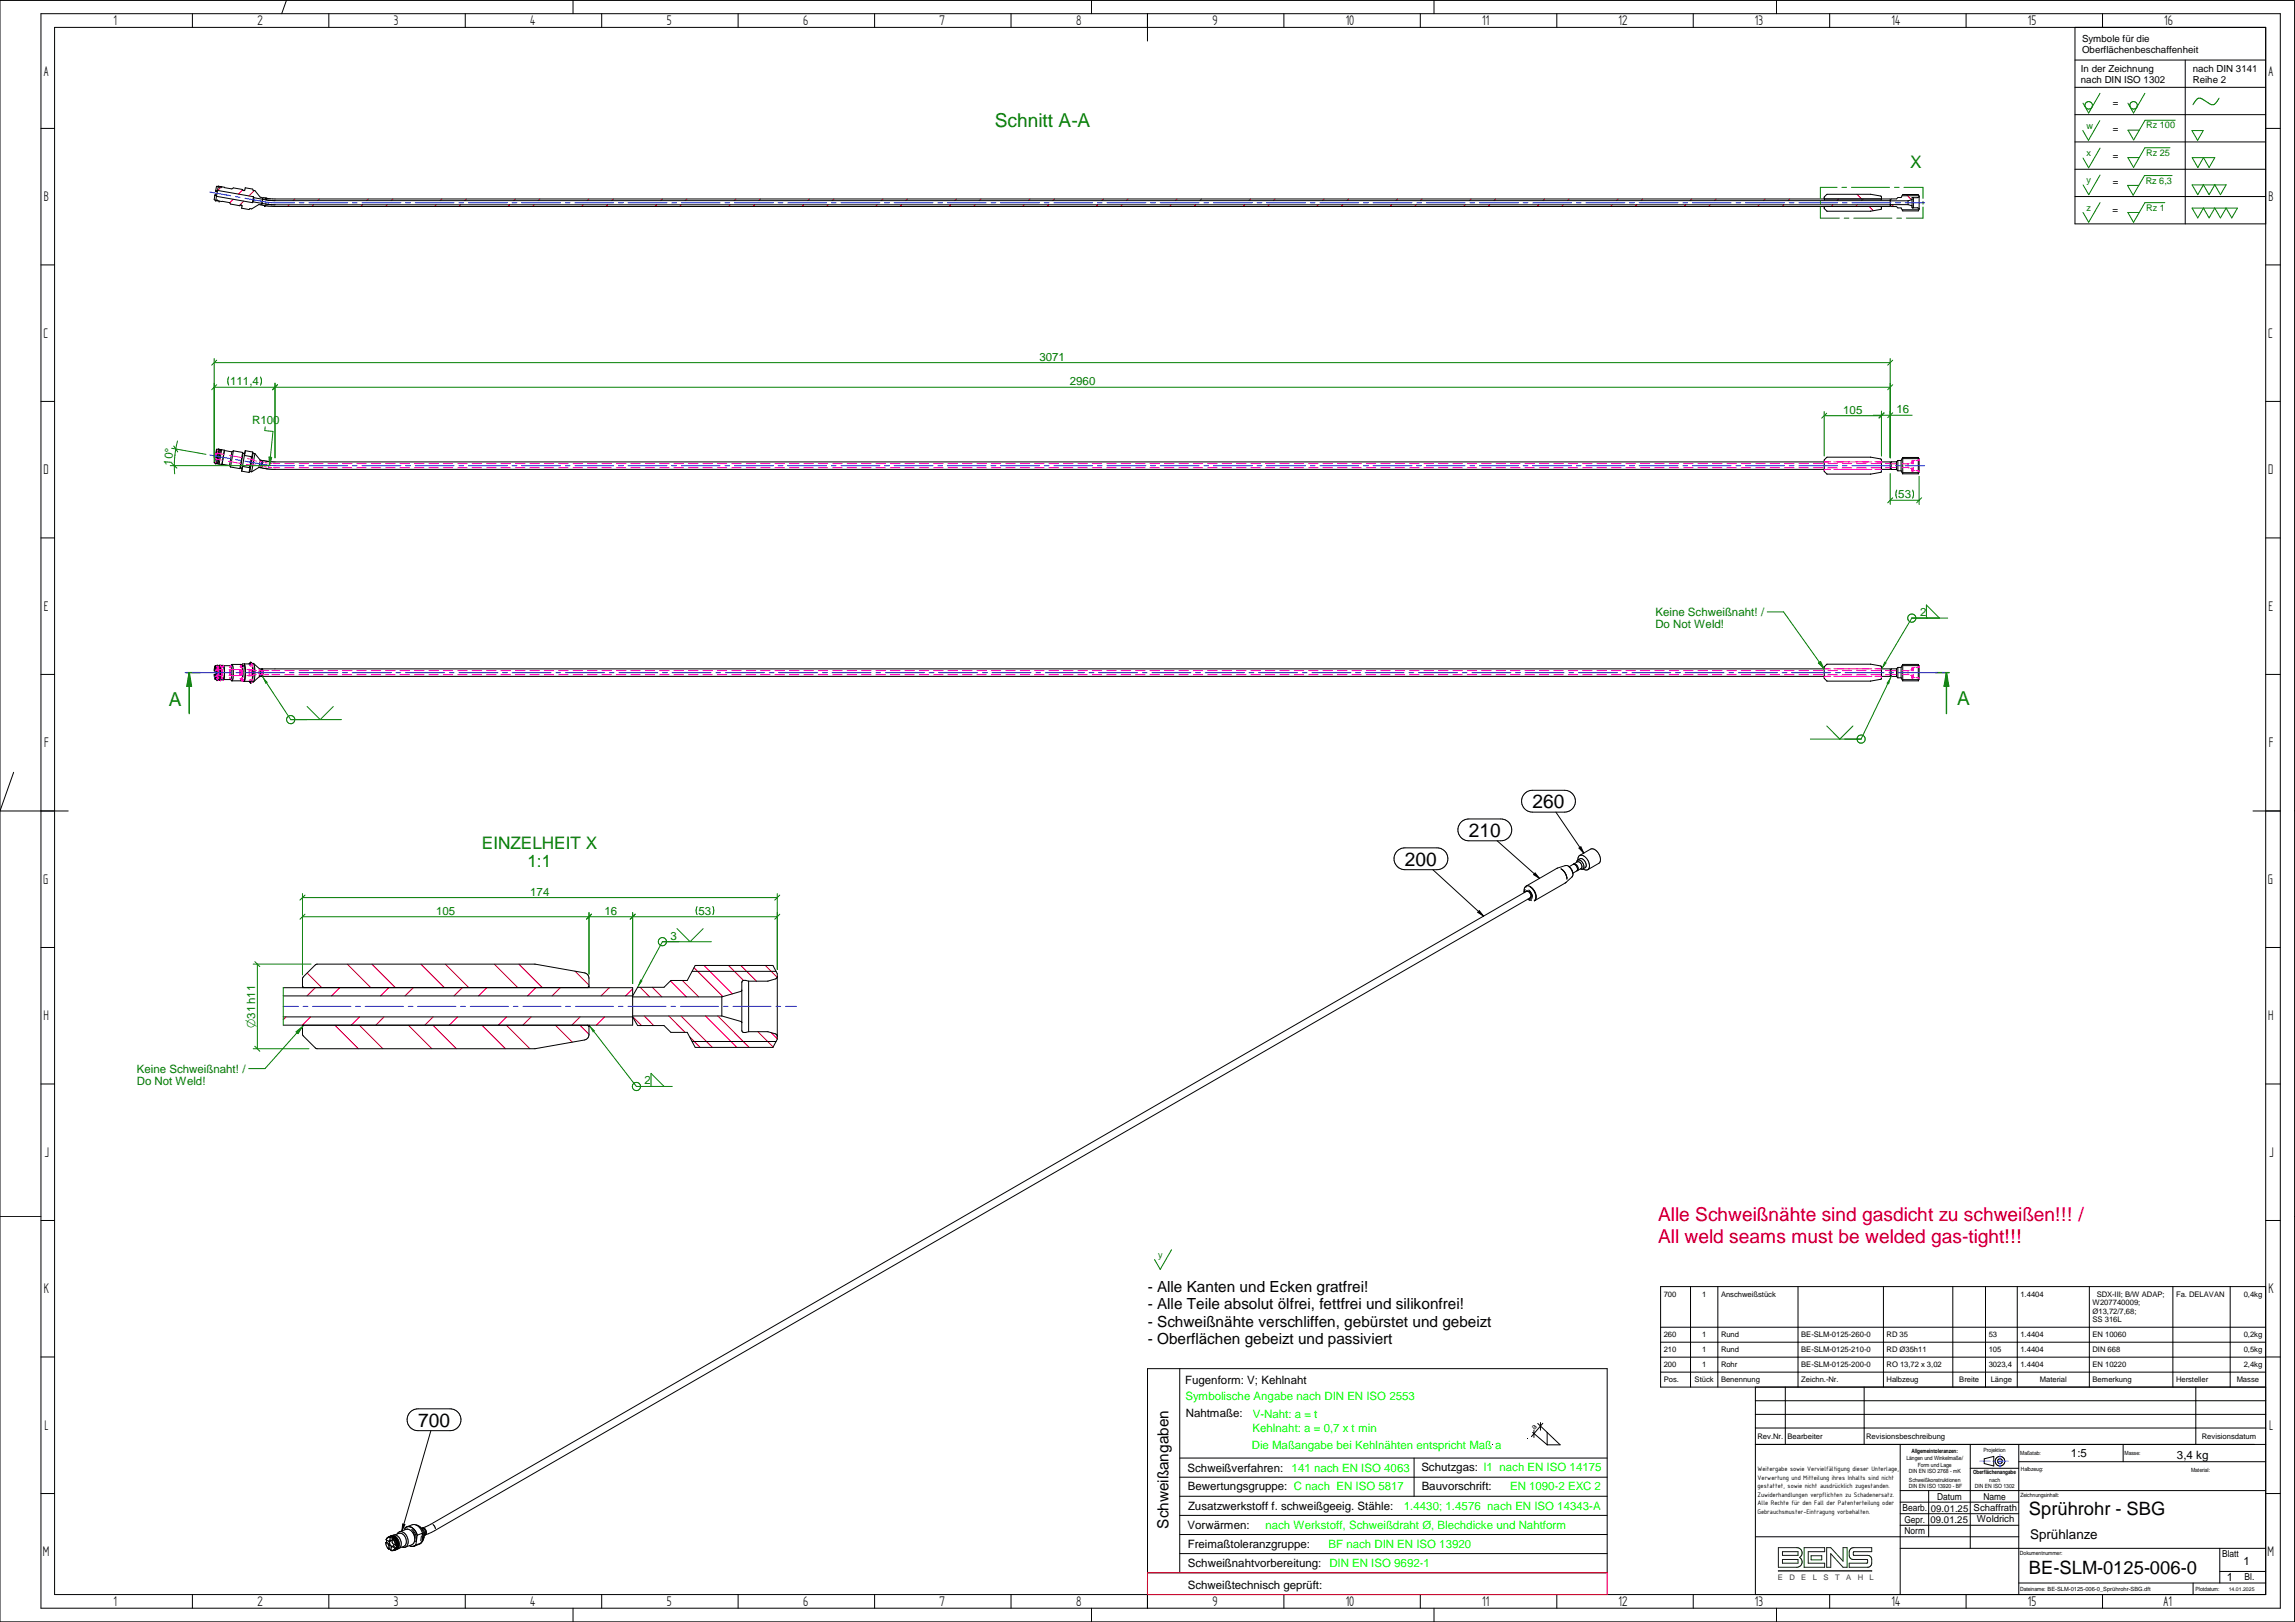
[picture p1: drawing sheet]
<svg xmlns="http://www.w3.org/2000/svg" width="841mm" height="594mm" viewBox="0 0 841 594" stroke-linecap="round" stroke-linejoin="round" font-family="sans-serif">
<defs><g id="words">
<g font-size="7" fill="#008000">
<text x="364.6" y="46.4">Schnitt A-A</text>
<text x="61.9" y="258.7">A</text>
<text x="717.2" y="258.3">A</text>
</g>
<g font-size="7">
<text x="561.6" y="296">260</text>
<text x="538.3" y="306.5">210</text>
<text x="514.8" y="317">200</text>
<text x="153.2" y="522.5">700</text>
</g>
<g font-size="7" fill="#f00">
<text x="607.7" y="447.3">Alle Schweißnähte sind gasdicht zu schweißen!!! /</text>
<text x="607.7" y="455.1">All weld seams must be welded gas-tight!!!</text>
</g>
<g font-size="6.7">
<text x="743.5" y="554.9">Sprührohr - SBG</text>
<text x="743.5" y="576.6">BE-SLM-0125-006-0</text>
</g>
<g font-size="6.3" fill="#008000">
<text x="700" y="61.6">X</text>
<text x="176.6" y="310.9">EINZELHEIT X</text>
<text x="193.3" y="317.6">1:1</text>
</g>
<g font-size="5.8">
<text x="41.6" y="9.2">1</text>
<text x="94.3" y="9.2">2</text>
<text x="144.3" y="9.2">3</text>
<text x="194.3" y="9.2">4</text>
<text x="244.3" y="9.2">5</text>
<text x="294.3" y="9.2">6</text>
<text x="344.3" y="9.2">7</text>
<text x="394.3" y="9.2">8</text>
<text x="444.3" y="9.2">9</text>
<text x="493.1" y="9.2">10</text>
<text x="543.1" y="9.2">11</text>
<text x="593.1" y="9.2">12</text>
<text x="643.1" y="9.2">13</text>
<text x="693.1" y="9.2">14</text>
<text x="743.1" y="9.2">15</text>
<text x="793.1" y="9.2">16</text>
<text x="16" y="27.7">A</text>
<text x="831.3" y="27.7">A</text>
<text x="16" y="73.7">B</text>
<text x="831.3" y="73.7">B</text>
<text x="15.9" y="123.7">C</text>
<text x="831.2" y="123.7">C</text>
<text x="15.9" y="173.7">D</text>
<text x="831.2" y="173.7">D</text>
<text x="16" y="223.7">E</text>
<text x="831.3" y="223.7">E</text>
<text x="16.2" y="273.7">F</text>
<text x="831.5" y="273.7">F</text>
<text x="15.8" y="323.7">G</text>
<text x="831.1" y="323.7">G</text>
<text x="15.9" y="373.7">H</text>
<text x="831.2" y="373.7">H</text>
<text x="16.4" y="423.7">J</text>
<text x="831.7" y="423.7">J</text>
<text x="16" y="473.7">K</text>
<text x="831.3" y="473.7">K</text>
<text x="16.3" y="523.7">L</text>
<text x="831.6" y="523.7">L</text>
<text x="15.7" y="569.7">M</text>
<text x="831" y="569.7">M</text>
<text x="41.6" y="588.2">1</text>
<text x="94.3" y="588.2">2</text>
<text x="144.3" y="588.2">3</text>
<text x="194.3" y="588.2">4</text>
<text x="244.3" y="588.2">5</text>
<text x="294.3" y="588.2">6</text>
<text x="344.3" y="588.2">7</text>
<text x="394.3" y="588.2">8</text>
<text x="444.3" y="588.2">9</text>
<text x="493.1" y="588.2">10</text>
<text x="543.1" y="588.2">11</text>
<text x="593.1" y="588.2">12</text>
<text x="643.1" y="588.2">13</text>
<text x="693.1" y="588.2">14</text>
<text x="743.1" y="588.2">15</text>
<text x="792.9" y="588.2">A1</text>
</g>
<g font-size="5.6">
<text x="420.6" y="473.4">- Alle Kanten und Ecken gratfrei!</text>
<text x="420.6" y="479.6">- Alle Teile absolut ölfrei, fettfrei und silikonfrei!</text>
<text x="420.6" y="485.9">- Schweißnähte verschliffen, gebürstet und gebeizt</text>
<text x="420.6" y="492.1">- Oberflächen gebeizt und passiviert</text>
<text x="428.2" y="559.9" transform="rotate(-90 428.2 559.9)">Schweißangaben</text>
</g>
<text font-size="4.9" x="744" y="563.5">Sprühlanze</text>
<text font-size="4.6" fill="#008000" x="93.5" y="376.5" transform="rotate(-90 93.5 376.5)">O31h11</text>
<g font-size="4.2" fill="#008000">
<text x="380.9" y="132.1">3071</text>
<text x="84.3" y="141.1">111,4</text>
<text x="392" y="141.1">2960</text>
<text x="92.4" y="155.3">R100</text>
<text x="675.5" y="151.5">105</text>
<text x="694.9" y="151.3">16</text>
<text x="63" y="170.6" transform="rotate(-85 63 170.6)">10°</text>
<text x="695.6" y="182.5">53</text>
<text x="606.6" y="225.6">Keine Schweißnaht! /</text>
<text x="703.6" y="225.6">2</text>
<text x="606.6" y="230.1">Do Not Weld!</text>
<text x="194.3" y="328">174</text>
<text x="159.8" y="335">105</text>
<text x="221.5" y="335">16</text>
<text x="256" y="335">53</text>
<text x="245.7" y="344.1">3</text>
<text x="50.1" y="392.9">Keine Schweißnaht! /</text>
<text x="50.1" y="397.4">Do Not Weld!</text>
<text x="236.2" y="397.2">2</text>
</g>
<g font-size="4.2">
<text x="434.3" y="506.8">Fugenform: V; Kehlnaht</text>
<text x="434.6" y="518.9">Nahtmaße:</text>
<text x="758.9" y="533.8">1:5</text>
<text x="435.2" y="539">Schweißverfahren:</text>
<text x="520.9" y="538.8">Schutzgas: I1 nach EN ISO 14175</text>
<text x="797.8" y="534.5">3,4 kg</text>
<text x="435.3" y="545.9">Bewertungsgruppe: C nach EN ISO 5817</text>
<text x="521" y="545.8">Bauvorschrift:</text>
<text x="435.4" y="553.1">Zusatzwerkstoff f. schweißgeeig. Stähle:</text>
<text x="435.2" y="560">Vorwärmen:</text>
<text x="435.3" y="567">Freimaßtoleranzgruppe:</text>
<text x="435.3" y="574">Schweißnahtvorbereitung:</text>
<text x="822.1" y="573.1">1</text>
<text x="816.1" y="579.1">1</text>
<text x="435.3" y="582.1">Schweißtechnisch geprüft:</text>
</g>
<g font-size="4.2" fill="#0f0">
<text x="434.4" y="512.6">Symbolische Angabe nach DIN EN ISO 2553</text>
<text x="459.1" y="519.5">V-Naht: a = t</text>
<text x="459" y="524.4">Kehlnaht: a = 0,7 x t min</text>
<text x="458.8" y="530.6">Die Maßangabe bei Kehlnähten entspricht Maß a</text>
<text x="473.3" y="539.1">141 nach EN ISO 4063</text>
<text x="553.4" y="545.8">EN 1090-2 EXC 2</text>
<text x="514.5" y="553">1.4430; 1.4576 nach EN ISO 14343-A</text>
<text x="463.7" y="560">nach Werkstoff, Schweißdraht Ø, Blechdicke und Nahtform</text>
<text x="486.9" y="567.1">BF nach DIN EN ISO 13920</text>
<text x="487.2" y="574.1">DIN EN ISO 9692-1</text>
</g>
<g font-size="3.6">
<text x="763" y="15.3">Symbole für die</text>
<text x="763" y="19.3">Oberflächenbeschaffenheit</text>
<text x="762.6" y="26.5">In der Zeichnung</text>
<text x="803.6" y="26.4">nach DIN 3141</text>
<text x="762.6" y="30.5">nach DIN ISO 1302</text>
<text x="803.6" y="30.4">Reihe 2</text>
<text x="774.2" y="38.7">=</text>
<text x="774.2" y="48.4">=</text>
<text x="774.2" y="58.1">=</text>
<text x="774.2" y="67.8">=</text>
<text x="774.1" y="78.2">=</text>
</g>
<g font-size="3.5">
<text x="709.9" y="549.3">Datum</text>
<text x="726.8" y="549.3">Name</text>
<text x="697.2" y="553.5">Bearb.</text>
<text x="697.9" y="557.7">Gepr.</text>
<text x="707.5" y="557.9">09.01.25</text>
<text x="707.6" y="553.8">09.01.25</text>
<text x="723.3" y="553.6">Schaffrath</text>
<text x="724.4" y="557.6">Woldrich</text>
<text x="697.9" y="562">Norm</text>
<text x="814.3" y="570.4">Blatt</text>
<text x="822.6" y="578.9">Bl.</text>
</g>
<g font-size="3.4" fill="#008000">
<text x="764.6" y="47.2">w</text>
<text x="786.5" y="47.1">Rz 100</text>
<text x="764.6" y="57.3">x</text>
<text x="786.5" y="57.1">Rz 25</text>
<text x="764.6" y="67.1">y</text>
<text x="786.3" y="67.3">Rz 6,3</text>
<text x="764.6" y="77.2">z</text>
<text x="786.5" y="77.2">Rz 1</text>
<text x="424.4" y="460.7">y</text>
</g>
<g font-size="2.8">
<text x="609.7" y="474.9">700</text>
<text x="623.7" y="474.9">1</text>
<text x="630.7" y="474.9">Anschweißstück</text>
<text x="740.4" y="474.9">1.4404</text>
<text x="766.8" y="478.1">W207740009;</text>
<text x="768.4" y="474.9">SDX-III; B/W ADAP;</text>
<text x="797.4" y="474.9">Fa. DELAVAN</text>
<text x="822.2" y="474.9">0,4kg</text>
<text x="766.8" y="481.2">Ø13,72/7,68;</text>
<text x="766.8" y="484.3">SS 316L</text>
<text x="609.7" y="489.8">260</text>
<text x="623.7" y="489.8">1</text>
<text x="630.7" y="489.8">Rund</text>
<text x="660.1" y="489.8">BE-SLM-0125-260-0</text>
<text x="691.4" y="489.8">RD 35</text>
<text x="728.8" y="489.8">53</text>
<text x="740.4" y="489.8">1.4404</text>
<text x="766.8" y="489.8">EN 10060</text>
<text x="822.2" y="489.8">0,2kg</text>
<text x="609.7" y="495.3">210</text>
<text x="623.7" y="495.3">1</text>
<text x="630.7" y="495.3">Rund</text>
<text x="660.1" y="495.3">BE-SLM-0125-210-0</text>
<text x="691.4" y="495.3">RD Ø35h11</text>
<text x="728.8" y="495.3">105</text>
<text x="740.4" y="495.3">1.4404</text>
<text x="766.8" y="495.3">DIN 668</text>
<text x="822.2" y="495.3">0,5kg</text>
<text x="609.7" y="500.8">200</text>
<text x="623.7" y="500.8">1</text>
<text x="630.7" y="500.8">Rohr</text>
<text x="660.1" y="500.8">BE-SLM-0125-200-0</text>
<text x="691.4" y="500.8">RO 13,72 x 3,02</text>
<text x="728.8" y="500.8">3023,4</text>
<text x="740.4" y="500.8">1.4404</text>
<text x="766.8" y="500.8">EN 10220</text>
<text x="822.2" y="500.8">2,4kg</text>
<text x="609.7" y="506.2">Pos.</text>
<text x="621" y="506.2">Stück</text>
<text x="630.7" y="506.2">Benennung</text>
<text x="660.1" y="506.2">Zeichn.-Nr.</text>
<text x="691.4" y="506.2">Halbzeug</text>
<text x="718" y="506.2">Breite</text>
<text x="729.5" y="506.2">Länge</text>
<text x="747.5" y="506.2">Material</text>
<text x="766.8" y="506.2">Bemerkung</text>
<text x="797.4" y="506.2">Hersteller</text>
<text x="819.7" y="506.2">Masse</text>
<text x="562.3" y="523.9" transform="rotate(-47 562.3 523.9)">a</text>
<text x="644" y="526.9">Rev.Nr.</text>
<text x="655" y="527">Bearbeiter</text>
<text x="683.9" y="527">Revisionsbeschreibung</text>
<text x="806.9" y="527">Revisionsdatum</text>
</g>
<g font-size="2.8" fill="#3f3f3f">
<text x="651.5" y="578.8">E</text>
<text x="655.8" y="578.8">D</text>
<text x="660.1" y="578.8">E</text>
<text x="664.3" y="578.8">L</text>
<text x="668.2" y="578.8">S</text>
<text x="672.5" y="578.8">T</text>
<text x="676.5" y="578.8">A</text>
<text x="680.8" y="578.8">H</text>
<text x="685.1" y="578.8">L</text>
</g>
<g font-size="2.6">
<text x="644.1" y="538.8">Weitergabe sowie Vervielfältigung dieser Unterlage,</text>
<text x="644.1" y="541.9">Verwertung und Mitteilung ihres Inhalts sind nicht</text>
<text x="644.1" y="545">gestattet, sowie nicht ausdrücklich zugestanden.</text>
<text x="644.1" y="548.1">Zuwiderhandlungen verpflichten zu Schadenersatz.</text>
<text x="644.1" y="551.3">Alle Rechte für den Fall der Patenterteilung oder</text>
<text x="644.1" y="554.4">Gebrauchsmuster-Eintragung vorbehalten.</text>
</g>
<g font-size="2.1">
<text x="700.5" y="532">Allgemeintoleranzen:</text>
<text x="726.9" y="531.8">Projektion</text>
<text x="740.3" y="532.9">Maßstab:</text>
<text x="778.6" y="532.9">Masse:</text>
<text x="698.6" y="534.8">Längen und Winkelmaße/</text>
<text x="699.5" y="539.5">DIN EN ISO 2768 - mK</text>
<text x="702.8" y="537.2">Form und Lage</text>
<text x="723.1" y="540">Oberflächenangabe</text>
<text x="740.5" y="538.9">Halbzeug:</text>
<text x="802.9" y="539">Material:</text>
<text x="699.5" y="545.1">DIN EN ISO 13920 - BF</text>
<text x="699.6" y="542.7">Schweißkonstruktionen</text>
<text x="723.7" y="545">DIN EN ISO 1302</text>
<text x="729" y="542.6">nach</text>
<text x="740.4" y="548.2">Zeichnungsinhalt:</text>
<text x="740.2" y="569.4">Dokumentnummer:</text>
<text x="740.3" y="582.6">Dateiname: BE-SLM-0125-006-0_Sprührohr-SBG.dft</text>
<text x="804.6" y="582.6">Plotdatum:</text>
</g>
<text font-size="1.9" x="816.7" y="582.6">14.01.2025</text>
</g></defs>
<g fill="none" stroke="#000" stroke-width=".37">
<path d="M0 .2h840.8v593.8h-840.8zM15 5h820.6v584h-820.6zM20 10h810.3v574h-810.3zM70.5 5v5M105 0l-1.8 5M120.5 5v5M170.5 5v5M210 0v5M220.5 5v5M270.5 5v5M320.5 5v5M370.5 5v5"/>
<path d="M400 0v5M420.5 5v10M470.5 5v5M520.5 5v5M525.5 0v5M570.5 5v5M620.5 5v5M651 0v5M670.5 5v5M720.5 5v5M760.4 10v72h69.9M770.5 5v5"/>
<path d="M760.4 32h69.9M760.4 22h69.9M800.8 22v60M15 47h5M760.4 42h69.9M760.4 52h69.9M830.3 47h5.3M760.4 62h69.9M760.4 72h69.9M15 97h5M830.3 97h5.3M15 147h5"/>
<path d="M830.3 147h5.3M78.5 169.4h.1M78.5 169.4l.1 .1M78.6 169.5l.5 .1M79 167.7l-.5 1.7M79 167.7l-.4 1.8M79.1 169.6v.1M79.2 166.4l.5 .1-.3 1.2h-.4M79.5 164.5l-.3 1.9M79.8 169.6l-.4 .1M79.8 169.6v.1M79.8 169.7v.1"/>
<path d="M79.9 169.9l.4 .1M80 164.5h-.5M80.2 164.5l.1 .1M80.2 164.5l-.9 5.3M80.2 164.5h-.2l-.9 5.3h.2M80.3 164.6l-1 5.2M80.3 164.7h.4M80.3 170l1 .1M80.8 164.6l-.9 5.3M80.8 164.6l.4 .1-.9 5.3M81.2 164.7l1 .2M81.4 170l2.7 .5"/>
<path d="M81.4 170l-.1 .1M82.2 164.9l-.9 5.2M82.2 164.9l.1 .1M82.3 165l-.9 5M82.3 165l2.7 .5M84.1 170.5l.4 .5M84.5 171l3.4 .6M85 165.5l-.9 5M85.5 165.1l-1 5.9M85.5 165.1l-.5 .4M85.5 165.1l3.4 .6M88.1 171.4l-.2 .2"/>
<path d="M88.1 171.4l.6 .4M88.6 172.6l2.7 .4M88.9 170.7v.1M88.9 170.8l-.3 1.8M88.9 165.7l-1 5.9M88.9 165.7l.1 .4M89 166.1l-.9 5.3M89.5 166.9l-.9 5.7M89.6 166.8l-.1 .1M89.6 166.8l2.3 .4 .2 .6-.7 3.4-2.5-.4M89.7 165.9l-.7 .2M89.9 165.1l-.3 1.7"/>
<path d="M89.9 165.1l-.4 1.8M89.9 165.1l2.7 .5M91.6 172.7l-.3 .3M91.6 172.7l.6 .1M92.6 165.6l-1.3 7.4M92.6 165.6l.2 .4M92.8 166l-1.2 6.7M92.8 166l.6 .1M93.4 166.1l-1.2 6.7M93.4 166.1l2 2.4M94.9 171.2l-2.7 1.6M94.9 171.2l.6 .1"/>
<path d="M95.4 168.5l-.5 2.7M95.4 168.5l.6 .1M96 168.6l-.5 2.7M96 168.6l.2 .7-.2 1.5-.5 .5M668.5 169.2h-568.1l-4-.5-.5 2.7 4 .5h568.6M668.5 168.4l1.1-1h15.9l3.7 .7 .3 .4v4.1l-.3 .4-3.7 .7h-15.9l-1.1-1.1zM689.5 169.2h3.2v2.7h-3.2M692.7 171.3l.4 .7M693.1 169.1v2.9M693.1 172h1.9M693.1 169.1l-.4 .7M693.1 169.1h1.9"/>
<path d="M695 169.1v2.9M695 172l.5 .4M695.5 168.7v3.7M695.5 172.4h1.2M695.5 168.7l-.5 .4M695.5 168.7h1.2M696.7 168.7v3.7M696.7 172.4l.6 1.1M697 173.1h6.2M697 168h6.2M697.3 167.6v5.9M697.3 173.5h5.7"/>
<path d="M697.3 167.6l-.6 1.1M697.3 167.6h5.7M703 167.6v5.9M703 167.6l.3 .5v4.9l-.3 .5M15 197h5M830.3 197h5.3M15 247h5M830.3 247h5.3M5 282.9l-5 14.1h25M825.6 297h10M840.8 297h.2M15 347h5"/>
<path d="M830.3 347h5.3M15 397h5M830.3 397h5.3M0 445.5h15M15 447h5M830.3 447h5.3M840.8 445.5h.2M15 497h5M830.3 497h5.3M420.5 501.3h168.5v74.7h-168.5zM432.3 501.3v74.7M643.3 513h187"/>
<path d="M643.3 518h187M654.2 508v21M683.1 508v21M804.7 508v21M830.3 508h-187v76M432.3 534h156.7M518.2 534v14M561.7 524.6l5.3 4.6M562.1 523.9v2.6M563.5 521.4l3.5 3.2M564.5 521v2.8M565.4 521.3l-4.2 4.9"/>
<path d="M567 524.7l4.7 4.5h-4.7M567 524.7v4.5M643.3 529h187M643.3 523h187M696.3 529v55M722 529v38.1M722 537.8h17.8M727.1 534.3l3.5-.9v3.5l-3.5-.9zM739.8 529v55M739.8 535.4h90.5M778 529v6.4M15 547h5"/>
<path d="M432.3 548h156.7M432.3 555h156.7M432.3 541h156.7M696.3 550.2h43.5M696.3 554.4h43.5M696.3 558.7h43.5M696.3 546h134M706.8 546v16.9M830.3 547h5.3M420.5 579v10M432.3 562h156.7M432.3 569h156.7"/>
<path d="M696.3 567.1h134M739.8 579.8h90.5M739.8 562.9h-96.5M803.7 579.8v4.2M813.5 575.6h16.8M813.5 567.1v12.7M70.5 584v5M120.5 584v5M170.5 584v5M210 589v5M220.5 584v5M270.5 584v5"/>
<path d="M320.5 584v5M370.5 584v5M400 589v5M470.5 584v5M520.5 584v5M525.5 589v5M570.5 584v5M620.5 584v5M651 589v5M670.5 584v5M720.5 584v5M770.5 584v5"/>
<circle cx="732.9" cy="535.2" r="1.75"/>
<circle cx="732.9" cy="535.2" r=".87"/>
</g>
<path d="M725.5 535.2h3.8M730.3 535.2h.9M732.2 535.2h3.7M732.9 532.8v1.7M732.9 535v.4M732.9 535.8v1.8" fill="none" stroke="#229aff" stroke-width=".37"/>
<path d="M651.7 566.8h6.8a1.94 1.94 0 0 1 1.8 1.5 1.94 1.94 0 0 1-.8 2.1 1.95 1.95 0 0 1 .8 2.2 1.95 1.95 0 0 1-1.8 1.4h-6.8zM653.2 571.2h5.7v1.3h-5.7zM653.2 568.3h5.7v1.4h-5.7zM661.1 566.8h7.6v1.5h-6.1v4.2h6.1v1.5h-7.6zM663.7 569.8h3.9v1.5h-3.9zM669.4 566.8h1.5l4.5 5v-5h1.5v7.2h-1.5l-4.5-4.9v4.9h-1.5zM678 567.5l1.3-.7h6.6v1.5h-6.4l-.3 .3v.8l.3 .3h4.9l.9 .3 .6 1.2v1.7l-.3 .6-1.2 .5h-6.7v-1.5h6.4l.3-.3v-.7l-.3-.3h-4.9l-1-.3-.5-1.2v-1.6z" fill="none" stroke="#004000" stroke-width=".37"/>
<path d="M651.7 575.2h34.2v.3h-34.2z" fill="none" stroke="#3f3f3f" stroke-width=".37"/>
<path d="M420.5 576h168.5v8h-168.5z" fill="none" stroke="#f00" stroke-width=".37"/>
<g fill="#000">
<circle cx="79.1" cy="169.7" r=".18"/>
<circle cx="80" cy="164.5" r=".18"/>
</g>
<g fill="none" stroke="#008000" stroke-width=".37">
<path d="M769.6 34.2l-4.2 7.2-2.1-3.6M786 34.2l-4.1 7.2-2.1-3.6M813.2 36l-1 1.4a1.52 1.52 0 0 1-2.4 .7l-.6-.4a5.1 5.1 0 0 0-3.5-1.7l-.8 .6-1.3 1.8M769.5 44.2l-4.2 7.2-2.1-3.6M769.6 54.3l-4.2 7.2-2.1-3.6M795.2 54.1h-9.2l-4.1 7.2-2.1-3.6h4.1M797.1 44h-11l-4.2 7.3-2.1-3.6h4.2M803.3 47.8h4.1l-2.1 3.6zM803.3 57.7h8.3l-2 3.6-2.1-3.6-2.1 3.6zM769.6 64.1l-4.2 7.2-2-3.6M769.6 74.2l-4.2 7.2-2.1-3.6M793.3 74.2h-7.3l-4.1 7.2-2.1-3.6h4.1"/>
<path d="M796 64.3h-10.1l-4.2 7.2-2.1-3.6h4.2M803.3 67.7h12.5l-2.1 3.6-2.1-3.6-2.1 3.6-2-3.6-2.1 3.6zM803.3 76.2h16.6l-2 3.6-2.1-3.6-2.1 3.6-2.1-3.6-2.1 3.6-2-3.6-2.1 3.6zM429.3 457.7l-4.1 7.2-2.1-3.6"/>
<circle cx="765.4" cy="38.6" r="1.37"/>
<circle cx="781.9" cy="38.6" r="1.37"/>
</g>
<g fill="none" stroke="#f0f" stroke-width=".37">
<path d="M78.8 168h-.1M78.8 167.9h.2M78.8 167.9h.1M78.9 167.8l-.1 .1M78.9 167.6v.1M79.1 166h.1M79.1 166.3v.1M79.2 166.1h.1M79.2 166.1l-.1 .1M79.2 166.1l.1 .1M79.2 169.1l-.1 .5M79.2 168l.1 .6"/>
<path d="M79.3 168.2l2.2 .4M79.7 166l2.2 .4M79.8 165.7l-.3 .5M80 164.6l-.1 .5M83.7 169l4.4 .7M84.1 166.8l4.4 .8M90.3 170.1l2.2 .4M90.7 168l2.2 .4M92.6 170.4l-.1 .1M92.6 169.8l-.1 .7M92.8 170.2l1 .2M92.8 170.2l-.1 .1"/>
<path d="M92.8 169.7v.5M92.9 168.4l-.1 .7M92.9 168.4v.1M93 168.6v.1M93 168.7l-.1 .5M93 168.7l1.1 .2M94.9 170.6l1.5 .3M95.2 169.1l1 .2M96.2 169.3l.4 .1M96.8 170.9l.9 .2M97.1 169.4l.9 .2M98.4 171.2l1.2 .1"/>
<path d="M98.6 169.7l1.1 .1M100.2 171.3h2.3M100.2 169.8h2.3M104.3 171.3h3.5M104.3 169.8h3.5M109.6 171.3h3.5M109.6 169.8h3.5M114.9 171.3h3.5M114.9 169.8h3.5M120.2 171.3h3.5M120.2 169.8h3.5M125.4 171.3h3.5"/>
<path d="M125.5 169.8h3.5M130.7 171.3h3.5M130.7 169.8h3.5M136 171.3h3.5M136 169.8h3.5M141.3 171.3h3.5M141.3 169.8h3.5M146.6 171.3h3.5M146.6 169.8h3.5M151.9 171.3h3.5M151.9 169.8h3.5M157.1 171.3h3.6"/>
<path d="M157.2 169.8h3.5M162.4 171.3h3.5M162.5 169.8h3.4M167.7 171.3h3.5M167.7 169.8h3.5M173 171.3h3.5M173 169.8h3.5M178.3 171.3h3.5M178.3 169.8h3.5M183.6 171.3h3.5M183.6 169.8h3.5M188.8 171.3h3.6"/>
<path d="M188.9 169.8h3.5M194.1 171.3h3.6M194.2 169.8h3.5M199.4 171.3h3.5M199.5 169.8h3.4M204.7 171.3h3.5M204.7 169.8h3.5M210 171.3h3.5M210 169.8h3.5M215.3 171.3h3.5M215.3 169.8h3.5M220.6 171.3h3.5"/>
<path d="M220.6 169.8h3.5M225.8 171.3h3.6M225.9 169.8h3.5M231.1 171.3h3.5M231.2 169.8h3.5M236.4 171.3h3.5M236.5 169.8h3.4M241.7 171.3h3.5M241.7 169.8h3.5M247 171.3h3.5M247 169.8h3.5M252.3 171.3h3.5"/>
<path d="M252.3 169.8h3.5M257.6 171.3h3.5M257.6 169.8h3.5M262.8 171.3h3.5M262.9 169.8h3.5M268.1 171.3h3.5M268.2 169.8h3.5M273.4 171.3h3.5M273.4 169.8h3.5M278.7 171.3h3.5M278.7 169.8h3.5M284 171.3h3.5"/>
<path d="M284 169.8h3.5M289.3 171.3h3.5M289.3 169.8h3.5M294.6 171.3h3.5M294.6 169.8h3.5M299.8 171.3h3.5M299.9 169.8h3.5M305.1 171.3h3.5M305.1 169.8h3.6M310.4 171.3h3.5M310.4 169.8h3.5M315.7 171.3h3.5"/>
<path d="M315.7 169.8h3.5M321 171.3h3.5M321 169.8h3.5M326.3 171.3h3.5M326.3 169.8h3.5M331.6 171.3h3.4M331.6 169.8h3.5M336.8 171.3h3.5M336.9 169.8h3.5M342.1 171.3h3.5M342.1 169.8h3.6M347.4 171.3h3.5"/>
<path d="M347.4 169.8h3.5M352.7 171.3h3.5M352.7 169.8h3.5M358 171.3h3.5M358 169.8h3.5M363.3 171.3h3.5M363.3 169.8h3.5M368.6 171.3h3.4M368.6 169.8h3.5M373.8 171.3h3.5M373.8 169.8h3.6M379.1 171.3h3.5"/>
<path d="M379.1 169.8h3.5M384.4 171.3h3.5M384.4 169.8h3.5M389.7 171.3h3.5M389.7 169.8h3.5M395 171.3h3.5M395 169.8h3.5M400.3 171.3h3.5M400.3 169.8h3.5M405.5 171.3h3.5M405.6 169.8h3.5M410.8 171.3h3.5"/>
<path d="M410.8 169.8h3.6M416.1 171.3h3.5M416.1 169.8h3.5M421.4 171.3h3.5M421.4 169.8h3.5M426.7 171.3h3.5M426.7 169.8h3.5M432 171.3h3.5M432 169.8h3.5M437.2 171.3h3.6M437.3 169.8h3.5M442.5 171.3h3.5"/>
<path d="M442.6 169.8h3.5M447.8 171.3h3.5M447.8 169.8h3.5M453.1 171.3h3.5M453.1 169.8h3.5M458.4 171.3h3.5M458.4 169.8h3.5M463.7 171.3h3.5M463.7 169.8h3.5M469 171.3h3.5M469 169.8h3.5M474.2 171.3h3.6"/>
<path d="M474.3 169.8h3.5M479.5 171.3h3.5M479.6 169.8h3.4M484.8 171.3h3.5M484.8 169.8h3.5M490.1 171.3h3.5M490.1 169.8h3.5M495.4 171.3h3.5M495.4 169.8h3.5M500.7 171.3h3.5M500.7 169.8h3.5M505.9 171.3h3.6"/>
<path d="M506 169.8h3.5M511.2 171.3h3.6M511.3 169.8h3.5M516.5 171.3h3.5M516.6 169.8h3.4M521.8 171.3h3.5M521.8 169.8h3.5M527.1 171.3h3.5M527.1 169.8h3.5M532.4 171.3h3.5M532.4 169.8h3.5M537.7 171.3h3.5"/>
<path d="M537.7 169.8h3.5M542.9 171.3h3.6M543 169.8h3.5M548.2 171.3h3.5M548.3 169.8h3.5M553.5 171.3h3.5M553.6 169.8h3.4M558.8 171.3h3.5M558.8 169.8h3.5M564.1 171.3h3.5M564.1 169.8h3.5M569.4 171.3h3.5"/>
<path d="M569.4 169.8h3.5M574.7 171.3h3.5M574.7 169.8h3.5M579.9 171.3h3.5M580 169.8h3.5M585.2 171.3h3.5M585.3 169.8h3.5M590.5 171.3h3.5M590.5 169.8h3.5M595.8 171.3h3.5M595.8 169.8h3.5M601.1 171.3h3.5"/>
<path d="M601.1 169.8h3.5M606.4 171.3h3.5M606.4 169.8h3.5M611.7 171.3h3.4M611.7 169.8h3.5M616.9 171.3h3.5M617 169.8h3.5M622.2 171.3h3.5M622.2 169.8h3.6M627.5 171.3h3.5M627.5 169.8h3.5M632.8 171.3h3.5"/>
<path d="M632.8 169.8h3.5M638.1 171.3h3.5M638.1 169.8h3.5M643.4 171.3h3.5M643.4 169.8h3.5M648.7 171.3h3.4M648.7 169.8h3.5M653.9 171.3h3.5M653.9 169.8h3.6M659.2 171.3h3.5M659.2 169.8h3.5M664.5 171.3h3.5"/>
<path d="M664.5 169.8h3.5M668.5 169.2h1.7M668.5 169.1h.1M668.5 172h.1M668.6 171l-.1 .9h2.4M668.6 169.2v.9M668.6 169.2h2.3M668.6 169.2h.1M669.8 171.3h3.5M669.8 169.8h3.5M672 171.9h14M672 169.2h3.5"/>
<path d="M673.2 169.2h4.6M675.1 171.3h3.5M675.1 169.8h3.5M677.3 169.2h3.4M680.2 169.2h4.6M680.4 171.3h3.5M680.4 169.8h3.5M682.5 169.2h3.5M685.7 171.3h3.4M685.7 169.8h3.5M687.1 171.9l2.4 .1M687.1 169.2h2.3"/>
<path d="M687.8 169.2h1.7M689.4 169.2v.9M689.4 171v.9M689.4 171.9h.1M689.4 169.1h.1M689.5 169.1h.1M690.9 171.3h1.8M690.9 169.8h1.8M692.7 171.3h2.1M692.7 169.9h2.2M697 171.3h2.2M697.1 169.9h2.1"/>
<path d="M699.2 171.3l.5 .1M699.2 169.9v.4M699.2 170.8v.5M699.7 169.7l-.5 .2M700.2 171.5l.4 .2M700.6 171.7h.1M700.6 169.4l-.4 .2M700.7 171.7h.1M700.7 169.4h.1M700.7 172.3h.1M700.7 171.2v1.1M700.7 168.8v1.2"/>
<path d="M700.7 172.4h.1M700.8 168.7h.1M700.8 172.4v.1M700.8 172.5h.1M700.9 168.6h.1M700.9 172.5h.1M701 168.7h.7M701 172.4v.1M701.2 172.4h.4M701.2 172.4h-.1M701.2 168.7v1.2M701.2 171.2v1.2"/>
<path d="M702.1 172.4h.7M702.8 168.6l-.7 .1M703 172.5l.1 .1M703.1 172.6h.1M703.1 168.6h-.1M703.2 168.5l-.1 .1M703.2 172.6h.1M703.2 168.5h.1M703.3 168.4l-.1 .1M703.3 168.4h.1M703.3 172.7v.1"/>
</g>
<g fill="none" stroke="#00f" stroke-width=".37">
<path d="M98.4 170.4l1.3 .1M99.8 170.5h.2M100.2 170.5l7.7 .1M109.7 170.6h1.7M113.2 170.6h14.2M129.2 170.6h1.7M132.7 170.6h14.2M148.7 170.6h1.7M152.2 170.6h14.2M168.2 170.6h1.7M171.7 170.6h14.2M187.7 170.6h1.7"/>
<path d="M191.2 170.6h14.2M207.2 170.6h1.7M210.7 170.6h14.2M226.7 170.6h1.7M230.2 170.6h14.2M246.2 170.6h1.7M249.7 170.6h14.2M265.7 170.6h1.7M269.2 170.6h14.2M285.2 170.6h1.7M288.7 170.6h14.2M304.7 170.6h1.7"/>
<path d="M308.2 170.6h14.2M324.2 170.6h1.7M327.7 170.6h14.2M343.7 170.6h1.7M347.2 170.6h14.2M363.2 170.6h1.7M366.7 170.6h14.2M382.7 170.6h1.7M386.2 170.6h14.2M402.2 170.6h1.7M405.7 170.6h14.2M421.7 170.6h1.7"/>
<path d="M425.2 170.6h14.2M441.2 170.6h1.7M444.7 170.6h14.2M460.7 170.6h1.7M464.2 170.6h14.2M480.2 170.6h1.7M483.7 170.6h14.2M499.7 170.6h1.7M503.2 170.6h14.2M519.2 170.6h1.7M522.7 170.6h14.2M538.7 170.6h1.7"/>
<path d="M542.2 170.6h14.2M558.2 170.6h1.7M561.7 170.6h14.2M577.7 170.6h1.7M581.2 170.6h14.2M597.2 170.6h1.7M600.7 170.6h14.2M616.7 170.6h1.7M620.2 170.6h14.2M636.2 170.6h1.7M639.7 170.6h14.2M655.7 170.6h1.7"/>
<path d="M659.2 170.6h14.2M675.2 170.6h1.7M678.7 170.6h14.2M694.7 170.6h1.7M698.2 170.6h7.1"/>
</g>
<circle cx="98.4" cy="170.4" r=".18" fill="#00f"/>
<path d="M76.9 166.7l7.6 1.3M86.3 168.3l1.7 .3M89.7 168.9l8.2 1.4M98.1 170.4h.1" fill="none" stroke="#00f" stroke-width=".37"/>
<g fill="none" stroke="#000" stroke-width=".37">
<path d="M78.7 247l.1 .4M78.8 244v1.3M78.8 244l-.3 1.7h1.5v.4M78.8 247.4v1.4M78.8 248.8l.9 .1M78.8 245.3l.1 .2M78.8 245.3l-.1 .4M78.8 247l.1 .3M78.9 247.3h.1M78.9 245.5h.1M78.9 247.3l-.1 .1M78.9 245.5l-.1 .2"/>
<path d="M79 244a9.2 9.2 0 0 1 0 4.8M79 244v4.8M79 244h.2l.3 1.7M79.4 248.9l.1 .1M79.5 249h.1M79.5 243.7l.2 .1M79.5 249h.4M79.5 247l-.3 1.8h-.2M79.5 243.7h.4M79.5 243.7l.1 .1M79.5 243.7h.1M79.5 243.7l.5 1.7"/>
<path d="M79.6 248.9l-.1 .1M79.6 243.8l.3 1 .1 2.5M79.7 243.8l-.9 .2M79.7 245.7v1.3M79.7 248.8l-.1 .1M79.8 248.6l-.2 .4M79.9 243.7l.1 .2M79.9 243.7v.1M79.9 243.8l.4 1.7M80 247.5l-.2 1.1M80 246.6v.4h-1.5l.3 1.8M80 243.9l.1 .4"/>
<path d="M80 248.8l-.1 .2M80 245.6v.5M80 243.9h.2M80 248.8h.2M80 246.1l-.2 2.6M80.1 248.8l.2 .2M80.1 248.4l-.1 .4M80.1 244.6l.1 .8M80.2 245.4v1.9M80.2 247.3v.4M80.2 249h1.6M80.3 247.3l-.4 1.7"/>
<path d="M80.3 243.7l.2 .3M80.3 243.7l-.2 .2M80.3 243.7h1.5M80.3 243.7l.3 .3M80.3 243.7h-.1M80.5 244l.3 2.3-.3 2.3M80.5 248.6l-.1 .4M80.6 244l.2 1.4M80.6 248.7l-.3 .3M80.8 243.7a8 8 0 0 1 0 5.3M80.8 245.9l-.2 2.8M81.8 243.7h.1"/>
<path d="M81.8 243.7l.3 .6M81.8 249h.1M81.9 248.9l-.1 .1M82 248.6l-.1 .3M82.1 244.3l.1 .7M82.1 244.4l.1 .6M82.1 244.4l-.2-.6h2.6a7.8 7.8 0 0 1 0 5.1h-2.6M82.1 248.3l-.2 .6M82.2 245v1.8M82.2 245l-.1 3.4M82.3 247.2l-.2 1.1M84.5 248.9l.5 .5"/>
<path d="M85 243.4l3.6 .1M85 243.4a8.9 8.9 0 0 1 0 6M85 243.4l-.5 .4M88.6 243.5l.3 2.6-.3 2.9M88.6 243.5v.2M88.6 249.2l-3.6 .2M88.6 243.7l.3 .9 .1 2.2-.4 2.4M88.6 249v.2M88.7 249h.2M88.7 243.7h.2M88.8 249l.1 .6h.7M89.5 243.2l.3 2.1v2.6"/>
<path d="M89.6 249.6h2.3l.2 .2M89.6 243.2h-.7l-.1 .5M89.6 243.2l.3 4-.4 2.4M89.8 248.3l-.2 1.3M91.2 249.6l.6 .5 .3-.2M91.9 242.6l.1 .5-2.4 .1M91.9 242.6l.2 .1M91.9 242.6l-.7 .6M92.1 249.8v.1M92.1 242.7l.1 .2M92.1 250l-.3 .2M92.1 242.7a11.5 11.5 0 0 1 .3 6.9"/>
<path d="M92.2 242.9l.4 3.2-.3 3.4M92.3 243h.5a10.3 10.3 0 0 1 .1 6.7M92.3 249.5l-.2 .5M92.4 249.6l-.3 .4M92.9 243l2.2 2 .3 1.2-.2 1.4-2.3 2.1M92.9 249.7l-.6 .1M95.1 245h.7M95.8 245l.3 .6M95.8 245l.2 1.2a1 1 0 0 1-.9 1.5M96 247.4l.1 .3M96.1 247.7h.1M96.1 247.7h572.4"/>
<path d="M96.1 245h572.4M96.1 245l.3 1-.3 1.7M96.1 245.6l.1 1.4M96.1 245l-.1 .3M96.1 247.1l-.3 .6M96.2 247l-.1 .1M668.5 244.2l1.1-.9h15.9l3.7 .6 .3 .4v4.1l-.3 .4-3.7 .7h-15.9l-1.1-1.1zM689.5 245h3.2v2.7h-3.2M692.7 247.1l.4 .7M693.1 245v2.8M693.1 247.8h1.9M693.1 245l-.4 .6"/>
<path d="M693.1 245h1.9M695 245v2.8M695 247.8l.5 .5M695.5 244.5v3.8M695.5 248.3h1.2M695.5 244.5l-.5 .5M695.5 244.5h1.2M696.7 244.5v3.8M696.7 248.3l.6 1.1M697 243.8h6.2M697 248.9h6.2M697.3 249.4h5.7"/>
<path d="M697.3 243.4v6M697.3 243.4l-.6 1.1M697.3 243.4h5.7M703 243.4v6M703 243.4l.3 .6v4.8l-.3 .6"/>
</g>
<g fill="none" stroke="#f0f" stroke-width=".37">
<path d="M78.6 247v.3M78.6 245.4v.3M78.7 247.6v.7M78.7 244.4v.7M78.8 248.6l.2 .3M79 243.8l-.2 .3M79 247.4h.1M79 245.3l.1 .1M79 245.5h.1M79.1 247.3h.1M79.1 245.5h.2M79.1 246.1v1"/>
<path d="M79.1 245.6v.3M79.1 247.1v.2M79.1 245.6v1.6M79.1 247.3h.2M79.1 245.7h.1M79.2 247l-.1 .1M79.2 248.1l.2 .8v-.6M79.2 244.6h.1M79.2 248.2l.3 .8M79.4 245.4v1.9M79.4 247.3h.1M79.4 245.5v1.8"/>
<path d="M79.4 244.3v-.5l-.2 .8M79.4 244.9v.6M79.4 247.3v.5M79.4 245.4v.1M79.4 248.2l.2 .7M79.5 247.3h.2M79.5 245.5h.2M79.5 244.3v.2M79.5 247.4h.1M79.5 248.3l.3 .7M79.5 245.3h.1M79.5 247.5h2.2"/>
<path d="M79.5 245.3h2.2M79.5 243.7l-.3 .8M79.6 245.3h.1M79.6 247.4l-.1 .1M79.6 245.4l.1 .1M79.6 243.8l-.1 .5M79.6 248.9l.2 .1M79.7 243.8v.5M79.7 244.9v.6M79.7 247.3v.5M79.7 248.4v.5M79.7 247.3h-.1"/>
<path d="M79.8 243.8l-.3 .5M79.8 246.1v1.1M79.8 245.5l.1 1.7M79.9 243.7h.1M79.9 245.5v1.7M79.9 245.5v.4M79.9 243.8h.1M79.9 248.8h.1M79.9 249h-.1M79.9 248l.3 1M80 243.9l.1 .8M80 248.8h.1"/>
<path d="M80 248.2l.1 .5M80 248l.2 .8M80 243.9h.1M80.1 243.9l-.2 .8M80.1 248l-.2 .8M80.2 243.9l-.2 .8M80.2 243.7l-.2 .8M80.2 245.6v1.6M80.3 247.3h.1M80.3 247.3l.2 .9M80.5 248.2l.1 .7M80.5 248.2l.2 .7"/>
<path d="M80.5 244.3v.2M80.5 244.3l-.2 3M80.6 248.9l.2 .1M80.8 249h.1M80.8 243.7l-.3 .6M80.8 243.7l.4 1.7M80.8 243.7h.1M81.2 247.3l-.4 1.7M81.3 245.4v1.9M81.3 247.3h.1M81.4 245.6v1.8M81.4 248.2l.4 .8"/>
<path d="M81.5 248.3l.3 .6M81.8 243.7l-.4 .8M81.8 248.9h.1M81.8 243.8l-.3 .8M81.9 243.8h.1M81.9 248.9h.1M81.9 243.9h.1M81.9 248.9h-.1M82 243.9h.1M82 248.8l-.1 .1M83.9 247.5h4.4M83.9 245.3h4.4"/>
<path d="M84.1 245.5v1.7M84.2 248.1l.3 .8M84.5 243.9l-.3 .7M84.5 248.9h.1M84.5 245.4v2M84.5 243.8v.1M84.6 244.3h.1M84.6 248.4l.3 .9M84.9 243.4l-.3 .9M87.9 245.3v2.1M88 248.4l.4 1M88.1 245.5l.1 1.9"/>
<path d="M88.3 248.4l.3 .6M88.4 243.4l-.4 .9M88.6 249h.1M88.6 243.7l-.4 .8M88.6 245.5v.1M88.6 245.6v1.6M88.6 247.2h.1M88.6 247.2v.2M88.6 243.7h.1M88.6 245.3v.2M88.6 244.5h.1M88.6 248.2h.1"/>
<path d="M88.6 248.2l.2 .8M88.7 243.7v.1M88.7 243.7h.1M88.7 245.9v1.4M88.7 248.5l.2 1.1M88.7 245.4v.5M88.7 245.9h.1M88.7 248.9l-.1 .1M88.7 243.8h.1M88.8 243.7l-.2 .8M88.8 248.2l.1 .3M88.8 248.4v.1"/>
<path d="M88.8 244.3v.1M88.9 244.2h.1M88.9 248.5v.1M88.9 244.2l-.1 .3M88.9 248.6v.1M88.9 244.1h.1M88.9 243.2l-.2 1M88.9 248.8v.1M88.9 248.8h.1M88.9 244h.1M88.9 243.9h.1M88.9 243.9v.3"/>
<path d="M88.9 243.8h.1M89 249h.1M89 243.8h.1M89 243.7h.1M89 249.1h.1M89 243.6h.1M90.5 247.5h2.2M90.5 245.3h2.2l.1 .4M91.3 245v2.6M91.5 249l.4 1.2M91.6 245.3h.1M91.6 245.3v2.4"/>
<path d="M91.8 248.9l.4 .9M91.9 242.6l-.4 1.1M92.2 249.8h.1M92.2 243l-.5 1M92.2 243h.1M92.2 249.7v.1M92.3 245.2v2.3M92.3 243v.1M92.3 243h.1M92.4 249.6l-.2 .1M92.4 243.1h.1M92.4 244h.1"/>
<path d="M92.4 248.7v.1M92.4 248.8l.4 1M92.5 246.8l.2 .7M92.7 245.3l-.2 .7M92.8 245.3v.1M92.8 247.4l-.1 .1M92.8 246.7v.4M92.8 246.1h.1M92.8 247.3v.1M92.8 245.7v.4M92.8 243l-.4 1M92.8 247.1h.1"/>
<path d="M92.8 245.7l.1 .3M92.8 247.1v.3M92.9 246.7l-.1 .4M92.9 245.5l.1 .6M92.9 247.1h1M92.9 247.1h.1M92.9 247.1v.1M93 246.1h.1M93 246.6l-.1 .5M94 245.6l-1.2 .1M94.9 245.9v.9M95 247.3l.1 .4"/>
<path d="M95 247.1h1.5M95 245.6h1.5M95.1 247.7h.1M95.1 245h.1M95.1 245l-.1 .4M95.5 245.9v.9M95.6 247.3l.1 .4M95.7 247.7h.1M95.8 245l-.2 .4M95.9 246v.7M95.9 247.1l.1 .3M96 246.1h.1"/>
<path d="M96 245.3l-.1 .3M96 246.1v.9M96 247l.1 .1M96 245.8h.1M96.1 247.1h.1M96.1 245.6l-.1 .5M96.1 245.6l-.1 .2M96.1 245.6h.1M96.1 245.6l.1 .5M96.2 246.1h.1M96.2 246.6l-.1 .5M96.9 247.1h1.5"/>
<path d="M96.9 245.6h1.6M99.6 247.1h2.9M99.6 245.6h2.9M104.3 247.1h3.5M104.3 245.6h3.5M109.6 247.1h3.5M109.6 245.6h3.5M114.9 247.1h3.5M114.9 245.6h3.5M120.2 247.1h3.5M120.2 245.6h3.5M125.4 247.1h3.5"/>
<path d="M125.5 245.6h3.5M130.7 247.1h3.5M130.7 245.6h3.5M136 247.1h3.5M136 245.6h3.5M141.3 247.1h3.5M141.3 245.6h3.5M146.6 247.1h3.5M146.6 245.6h3.5M151.9 247.1h3.5M151.9 245.6h3.5M157.1 247.1h3.6"/>
<path d="M157.2 245.6h3.5M162.4 247.1h3.5M162.5 245.6h3.4M167.7 247.1h3.5M167.7 245.6h3.5M173 247.1h3.5M173 245.6h3.5M178.3 247.1h3.5M178.3 245.6h3.5M183.6 247.1h3.5M183.6 245.6h3.5M188.8 247.1h3.6"/>
<path d="M188.9 245.6h3.5M194.1 247.1h3.6M194.2 245.6h3.5M199.4 247.1h3.5M199.5 245.6h3.4M204.7 247.1h3.5M204.7 245.6h3.5M210 247.1h3.5M210 245.6h3.5M215.3 247.1h3.5M215.3 245.6h3.5M220.6 247.1h3.5"/>
<path d="M220.6 245.6h3.5M225.8 247.1h3.6M225.9 245.6h3.5M231.1 247.1h3.5M231.2 245.6h3.5M236.4 247.1h3.5M236.5 245.6h3.4M241.7 247.1h3.5M241.7 245.6h3.5M247 247.1h3.5M247 245.6h3.5M252.3 247.1h3.5"/>
<path d="M252.3 245.6h3.5M257.6 247.1h3.5M257.6 245.6h3.5M262.8 247.1h3.5M262.9 245.6h3.5M268.1 247.1h3.5M268.2 245.6h3.5M273.4 247.1h3.5M273.4 245.6h3.5M278.7 247.1h3.5M278.7 245.6h3.5M284 247.1h3.5"/>
<path d="M284 245.6h3.5M289.3 247.1h3.5M289.3 245.6h3.5M294.6 247.1h3.5M294.6 245.6h3.5M299.8 247.1h3.5M299.9 245.6h3.5M305.1 247.1h3.5M305.1 245.6h3.6M310.4 247.1h3.5M310.4 245.6h3.5M315.7 247.1h3.5"/>
<path d="M315.7 245.6h3.5M321 247.1h3.5M321 245.6h3.5M326.3 247.1h3.5M326.3 245.6h3.5M331.6 247.1h3.4M331.6 245.6h3.5M336.8 247.1h3.5M336.9 245.6h3.5M342.1 247.1h3.5M342.1 245.6h3.6M347.4 247.1h3.5"/>
<path d="M347.4 245.6h3.5M352.7 247.1h3.5M352.7 245.6h3.5M358 247.1h3.5M358 245.6h3.5M363.3 247.1h3.5M363.3 245.6h3.5M368.6 247.1h3.4M368.6 245.6h3.5M373.8 247.1h3.5M373.8 245.6h3.6M379.1 247.1h3.5"/>
<path d="M379.1 245.6h3.5M384.4 247.1h3.5M384.4 245.6h3.5M389.7 247.1h3.5M389.7 245.6h3.5M395 247.1h3.5M395 245.6h3.5M400.3 247.1h3.5M400.3 245.6h3.5M405.5 247.1h3.5M405.6 245.6h3.5M410.8 247.1h3.5"/>
<path d="M410.8 245.6h3.6M416.1 247.1h3.5M416.1 245.6h3.5M421.4 247.1h3.5M421.4 245.6h3.5M426.7 247.1h3.5M426.7 245.6h3.5M432 247.1h3.5M432 245.6h3.5M437.2 247.1h3.6M437.3 245.6h3.5M442.5 247.1h3.5"/>
<path d="M442.6 245.6h3.5M447.8 247.1h3.5M447.8 245.6h3.5M453.1 247.1h3.5M453.1 245.6h3.5M458.4 247.1h3.5M458.4 245.6h3.5M463.7 247.1h3.5M463.7 245.6h3.5M469 247.1h3.5M469 245.6h3.5M474.2 247.1h3.6"/>
<path d="M474.3 245.6h3.5M479.5 247.1h3.5M479.6 245.6h3.4M484.8 247.1h3.5M484.8 245.6h3.5M490.1 247.1h3.5M490.1 245.6h3.5M495.4 247.1h3.5M495.4 245.6h3.5M500.7 247.1h3.5M500.7 245.6h3.5M505.9 247.1h3.6"/>
<path d="M506 245.6h3.5M511.2 247.1h3.6M511.3 245.6h3.5M516.5 247.1h3.5M516.6 245.6h3.4M521.8 247.1h3.5M521.8 245.6h3.5M527.1 247.1h3.5M527.1 245.6h3.5M532.4 247.1h3.5M532.4 245.6h3.5M537.7 247.1h3.5"/>
<path d="M537.7 245.6h3.5M542.9 247.1h3.6M543 245.6h3.5M548.2 247.1h3.5M548.3 245.6h3.5M553.5 247.1h3.5M553.6 245.6h3.4M558.8 247.1h3.5M558.8 245.6h3.5M564.1 247.1h3.5M564.1 245.6h3.5M569.4 247.1h3.5"/>
<path d="M569.4 245.6h3.5M574.7 247.1h3.5M574.7 245.6h3.5M579.9 247.1h3.5M580 245.6h3.5M585.2 247.1h3.5M585.3 245.6h3.5M590.5 247.1h3.5M590.5 245.6h3.5M595.8 247.1h3.5M595.8 245.6h3.5M601.1 247.1h3.5"/>
<path d="M601.1 245.6h3.5M606.4 247.1h3.5M606.4 245.6h3.5M611.7 247.1h3.4M611.7 245.6h3.5M616.9 247.1h3.5M617 245.6h3.5M622.2 247.1h3.5M622.2 245.6h3.6M627.5 247.1h3.5M627.5 245.6h3.5M632.8 247.1h3.5"/>
<path d="M632.8 245.6h3.5M638.1 247.1h3.5M638.1 245.6h3.5M643.4 247.1h3.5M643.4 245.6h3.5M648.7 247.1h3.4M648.7 245.6h3.5M653.9 247.1h3.5M653.9 245.6h3.6M659.2 247.1h3.5M659.2 245.6h3.5M664.5 247.1h3.5"/>
<path d="M664.5 245.6h3.5M668.5 245h2.4M668.5 244.9h.1M668.5 247.8h.1M668.5 247.7h2.4M668.6 245v.9M668.6 246.8l-.1 1M668.6 245h.1M669.8 247.1h3.5M669.8 245.6h3.5M672 247.7h14M672 245h14"/>
<path d="M675.1 247.1h3.5M675.1 245.6h3.5M680.4 247.1h3.5M680.4 245.6h3.5M685.7 247.1h3.4M685.7 245.6h3.5M687.1 247.7h2.4M687.1 245h2.4M689.4 245v.9M689.4 246.8v.9M689.4 247.7h.1M689.4 244.9v.1"/>
<path d="M689.5 247.8h.1M689.5 244.9h.1M690.9 245.6l4 .1M694.8 247.1h-3.9M697 247.1h2.2M697.1 245.7h2.1M699.2 247.1l.5 .1M699.2 245.7v.4M699.2 246.6v.5M699.7 245.5l-.5 .2M700.2 247.3l.4 .2M700.6 247.5h.1"/>
<path d="M700.6 245.3l-.4 .1M700.6 245.2h.1M700.7 247.5v.1M700.7 245.2h.1M700.7 248.1h.1M700.7 244.6v1.2M700.7 247v1.1M700.7 244.6h.1M700.7 248.2h.1M700.8 244.5h.1M700.8 248.3h.2M700.8 248.3h.1"/>
<path d="M700.9 244.5h.1M700.9 248.3h.1M701 244.5h.1M701.1 248.2h.5M701.1 244.5h.1M701.2 244.5h.5M701.2 244.5v1.2M701.2 247v1.2M702.1 248.2l.7 .1M702.1 244.5h.5M702.6 244.5h.1M702.8 244.5h-.2"/>
<path d="M703 248.3l.1 .1M703.1 248.4h.1M703.1 244.3l-.1 .1M703.2 244.3h-.1M703.2 248.4h.1M703.2 244.3h.1M703.3 244.2h.1M703.3 248.5v.1"/>
</g>
<g fill="#000">
<circle cx="79.5" cy="249" r=".18"/>
<circle cx="79.5" cy="243.7" r=".18"/>
<circle cx="80.2" cy="248.8" r=".18"/>
<circle cx="80.2" cy="243.9" r=".18"/>
<circle cx="88.9" cy="249" r=".18"/>
<circle cx="88.9" cy="243.7" r=".18"/>
<circle cx="88.9" cy="249.1" r=".18"/>
<circle cx="89" cy="249.1" r=".18"/>
<circle cx="89" cy="243.6" r=".18"/>
<circle cx="89" cy="243.7" r=".18"/>
<circle cx="96.1" cy="245.6" r=".18"/>
</g>
<path d="M69.3 246.4h4M709.3 246.4h4v15" fill="none" stroke="#008000" stroke-width=".51"/>
<path d="M713.3 246.4l.8 5h-1.7z" fill="#008000"/>
<path d="M69.3 246.4v15M713.3 246.4l.8 5h-1.7z" fill="none" stroke="#008000" stroke-width=".51"/>
<path d="M69.3 246.4l.9 5h-1.7z" fill="#008000"/>
<path d="M68.3 246.4h1M69.3 246.4l.9 5h-1.7zM713.3 246.4h1" fill="none" stroke="#008000" stroke-width=".51"/>
<g fill="none" stroke="#f00" stroke-width=".37">
<path d="M81.1 68.4l-1.3 1.3M85.5 73l-1.3 1.3M89 69.5l-1.6 1.6M89.3 73.7l-1.6 1.6M93.2 69.8l-2 2M105.9 75l-.6 .6M108.1 72.9l-.7 .6M114.9 75l-.6 .6M117 72.9l-.6 .6M132.8 75l-.6 .6M135 72.9l-.6 .6M141.8 75l-.6 .6"/>
<path d="M144 72.9l-.6 .6M159.8 75l-.6 .6M161.9 72.9l-.6 .6M168.8 75l-.6 .6M170.9 72.9l-.6 .6M186.7 75l-.6 .6M188.9 72.9l-.6 .6M195.7 75l-.6 .6M197.8 72.9l-.5 .6M213.7 75l-.6 .6M215.8 72.9l-.6 .6M222.7 75l-.7 .6"/>
<path d="M224.8 72.9l-.6 .6M240.6 75l-.6 .6M242.8 72.9l-.7 .6M249.6 75l-.6 .6M251.7 72.9l-.6 .6M267.5 75l-.5 .6M269.7 72.9l-.6 .6M276.5 75l-.6 .6M278.7 72.9l-.6 .6M294.5 75l-.6 .6M296.6 72.9l-.6 .6M303.5 75l-.6 .6"/>
<path d="M305.6 72.9l-.6 .6M321.4 75l-.6 .6M323.6 72.9l-.6 .6M330.4 75l-.6 .6M332.5 72.9l-.5 .6M348.4 75l-.6 .6M350.5 72.9l-.6 .6M357.4 75l-.7 .6M359.5 72.9l-.6 .6M375.3 75l-.6 .6M377.5 72.9l-.6 .6M384.3 75l-.6 .6"/>
<path d="M386.4 72.9l-.6 .6M402.3 75l-.6 .6M404.4 72.9l-.6 .6M411.2 75l-.6 .6M413.4 72.9l-.6 .6M429.2 75l-.6 .6M431.3 72.9l-.6 .6M438.2 75l-.6 .6M440.3 72.9l-.6 .6M456.1 75l-.6 .6M458.3 72.9l-.6 .6M465.1 75l-.6 .6"/>
<path d="M467.3 72.9l-.6 .6M483.1 75l-.6 .6M485.2 72.9l-.6 .6M492.1 75l-.7 .6M494.2 72.9l-.6 .6M510 75l-.6 .6M512.1 72.9l-.5 .6M519 75l-.6 .6M521.1 72.9l-.6 .6M537 75l-.6 .6M539.1 72.9l-.6 .6M545.9 75l-.6 .6"/>
<path d="M548.1 72.9l-.6 .6M563.9 75l-.6 .6M566 72.9l-.6 .6M572.9 75l-.6 .6M575 72.9l-.6 .6M590.8 75l-.6 .6M593 72.9l-.6 .6M599.8 75l-.6 .6M602 72.9l-.6 .6M617.8 75l-.6 .6M619.9 72.9l-.6 .6M626.8 75l-.6 .6"/>
<path d="M628.9 72.9l-.6 .6M644.7 75l-.6 .6M646.9 72.9l-.6 .6M653.7 75l-.6 .6M655.8 72.9l-.6 .6M671.7 75l-.6 .6M673.8 72.9l-.6 .6M680.5 71.2l1.7 1.7M680.6 75l-.6 .6M682.8 72.9l-.6 .6M685 75.6l1.5 1.6M693.3 75l.6 .6"/>
<path d="M698.5 71.2l2 2"/>
</g>
<g fill="none" stroke="#000" stroke-width=".37">
<path d="M78.7 71.7l-.2 1.4 .6 .2M78.8 71.6l-.1 .1M78.8 71.6l.6 .1-.1 .2M78.9 71.4l-.1 .2M78.9 71.4l-.2 .3M79.1 69.7l.1 .1M79.1 69.7v.4M79.1 70.1l.6 .1-.3 1.2h-.5M79.2 69.8l-.1 .3M79.3 71.9l-.2 1.6h.2M79.3 71.9l13.2 2.3M79.4 73.5h-.1"/>
<path d="M79.7 69.7l-.5 .1M79.7 69.7l13.2 2.4M79.8 73.3v.1M79.8 73.3l-.4 .2M79.8 73.4l.1 .2 4.2 .6 .4 .5 3.4 .7 .5-.3 .3 .4-.1 .7M80 68.3h-.7l-.2 1.4M80.2 68.2l.1 .1M80.2 68.2h-.2l-.3 1.5M80.3 68.3l.3 .2 .2-.2 .4 .1M81.2 68.4l3.8 .8 .5-.4 3.4 .6 .5 .4 .3-.1 .2-.9 2.7 .5 .2 .4 .6 .1 2 2.4 .6 .1 .2 .7-.2 1.5M88.6 76.2v.1M92.8 73.9l-.3 .3"/>
<path d="M92.8 73.9l3.2 .6M92.9 72.1l-.4 2.1M92.9 72.1l.1 .3M93 72.4l-.2 1.5M93 72.4l7.8 1.1h591.9l.4-.6h1.9l.5-.6h1.2l.6-1.1h5.7l.3 .7v4.7l-.3 .7h-5.7l-.6-1.1h-1.2l-.5-.6h-1.9l-.4-.6h-591.9l-4.8-.5M96 74.5l-.5 .5-.6-.1-2.7 1.6-.6-.1-.3 .4-2.7-.5M96 74.5l-.1 .6 1.1 .2M97.1 75.3h.1M97.5 72.6l-1.1-.2-.4 2.1M97.6 72.6h.1M97.7 72.6l3.1 .3h591.9v2.7h-591.9l-3.6-.3M668.5 72.8l.1 .1"/>
<path d="M668.6 75.6l-.1 .1M689.4 75.6l.1 .1M689.5 75.6l-.2 1-3.8 .8h-15.9l-1.1-1v-.8M689.5 72.9l-.2-1-3.8-.7h-15.9l-1.1 .9v.8M689.5 72.8l-.1 .1M692.7 75h6.5M692.7 73.6h6.5M697 76.8h6.2M697 71.7h6.2M699.2 73.6v1.4M699.2 75l1.5 .5M700.7 73.1l-1.5 .5"/>
<path d="M701.2 72.4v3.7M701.2 76.1h1.4l.7 .4M701.2 72.4l-.5 .1v3.5l.5 .1M701.2 72.4h1.4M702.6 72.4h.1M703.3 72.1l-.7 .3"/>
</g>
<g fill="#000">
<circle cx="79.1" cy="73.4" r=".18"/>
<circle cx="80" cy="68.2" r=".18"/>
<circle cx="80.3" cy="73.7" r=".18"/>
<circle cx="81.2" cy="68.4" r=".18"/>
<circle cx="96" cy="74.5" r=".18"/>
<circle cx="96.2" cy="73" r=".18"/>
<circle cx="97" cy="75.3" r=".18"/>
<circle cx="97.1" cy="75.3" r=".18"/>
<circle cx="97.5" cy="72.6" r=".18"/>
<circle cx="97.6" cy="72.6" r=".18"/>
<circle cx="668.6" cy="72.9" r=".18"/>
<circle cx="668.6" cy="75.6" r=".18"/>
<circle cx="689.4" cy="75.6" r=".18"/>
<circle cx="689.4" cy="72.9" r=".18"/>
</g>
<g fill="none" stroke="#00f" stroke-width=".37">
<path d="M98.4 74.1l1.3 .1M99.8 74.2h.2M100.2 74.2l7.7 .1M109.7 74.3h1.7M113.2 74.3h14.2M129.2 74.3h1.7M132.7 74.3h14.2M148.7 74.3h1.7M152.2 74.3h14.2M168.2 74.3h1.7M171.7 74.3h14.2M187.7 74.3h1.7"/>
<path d="M191.2 74.3h14.2M207.2 74.3h1.7M210.7 74.3h14.2M226.7 74.3h1.7M230.2 74.3h14.2M246.2 74.3h1.7M249.7 74.3h14.2M265.7 74.3h1.7M269.2 74.3h14.2M285.2 74.3h1.7M288.7 74.3h14.2M304.7 74.3h1.7"/>
<path d="M308.2 74.3h14.2M324.2 74.3h1.7M327.7 74.3h14.2M343.7 74.3h1.7M347.2 74.3h14.2M363.2 74.3h1.7M366.7 74.3h14.2M382.7 74.3h1.7M386.2 74.3h14.2M402.2 74.3h1.7M405.7 74.3h14.2M421.7 74.3h1.7"/>
<path d="M425.2 74.3h14.2M441.2 74.3h1.7M444.7 74.3h14.2M460.7 74.3h1.7M464.2 74.3h14.2M480.2 74.3h1.7M483.7 74.3h14.2M499.7 74.3h1.7M503.2 74.3h14.2M519.2 74.3h1.7M522.7 74.3h14.2M538.7 74.3h1.7"/>
<path d="M542.2 74.3h14.2M558.2 74.3h1.7M561.7 74.3h14.2M577.7 74.3h1.7M581.2 74.3h14.2M597.2 74.3h1.7M600.7 74.3h14.2M616.7 74.3h1.7M620.2 74.3h14.2M636.2 74.3h1.7M639.7 74.3h14.2M655.7 74.3h1.7"/>
<path d="M659.2 74.3h14.2M675.2 74.3h1.7M678.7 74.3h14.2M694.7 74.3h1.7M698.2 74.3h7.1"/>
</g>
<circle cx="98.4" cy="74.1" r=".18" fill="#00f"/>
<g fill="none" stroke="#00f" stroke-width=".37">
<path d="M76.9 70.4l7.6 1.3M86.3 72l1.7 .3M89.7 72.6l8.2 1.4M98.1 74.1h.1M67.9 246.4h.8M70.5 246.4h14.3M86.5 246.4h1.7M90 246.4h14.3M106 246.4h1.8M109.6 246.4h14.2M125.6 246.4h1.7M129.1 246.4h14.3"/>
<path d="M145.1 246.4h1.8M148.6 246.4h14.3M164.7 246.4h1.7M168.2 246.4h14.2M184.2 246.4h1.7M187.7 246.4h14.3M203.8 246.4h1.7M207.2 246.4h14.3M223.3 246.4h1.7M226.8 246.4h14.2M242.8 246.4h1.7M246.3 246.4h14.3"/>
<path d="M262.4 246.4h1.7M265.9 246.4h14.2M281.9 246.4h1.7M285.4 246.4h14.3M301.4 246.4h1.7M304.9 246.4h14.3M321 246.4h1.7M324.5 246.4h14.2M340.5 246.4h1.7M344 246.4h14.3M360 246.4h1.8M363.5 246.4h14.3"/>
<path d="M379.6 246.4h1.7M383.1 246.4h14.2M399.1 246.4h1.8M402.6 246.4h14.3M418.7 246.4h1.7M422.1 246.4h14.3M438.2 246.4h1.7M441.7 246.4h14.3M457.7 246.4h1.8M461.2 246.4h14.3M477.3 246.4h1.7M480.8 246.4h14.2"/>
<path d="M496.8 246.4h1.7M500.3 246.4h14.3M516.3 246.4h1.8M519.8 246.4h14.3M535.9 246.4h1.7M539.4 246.4h14.3M555.4 246.4h1.7M558.9 246.4h14.3M575 246.4h1.7M578.5 246.4h14.2M594.5 246.4h1.7M598 246.4h14.3"/>
<path d="M614 246.4h1.8M617.5 246.4h14.3M633.6 246.4h1.7M637.1 246.4h14.2M653.1 246.4h1.7M656.6 246.4h14.3M672.6 246.4h1.8M676.1 246.4h14.3M692.2 246.4h1.7M695.7 246.4h14.3M711.7 246.4h.9"/>
</g>
<g fill="none" stroke="#000" stroke-width=".37">
<path d="M558.6 290.8l.8-.7 1.6-.6h12.3a4 4 0 0 1 4 4 4 4 0 0 1-4 4h-11.7a4 4 0 0 1-3.6-2.4 4 4 0 0 1 .6-4.3zM570.2 297.5l10.2 15M512.2 311.5l1.5-.8 1.1-.2h11.8a4 4 0 0 1 4 4 4 4 0 0 1-4 4h-11.8a4 4 0 0 1-3.7-2.6 4 4 0 0 1 1.1-4.4zM525.1 318.5l18.6 17M535.6 300.9l1-.6 1.7-.3h11.7a4 4 0 0 1 4 4 4 4 0 0 1-4 4h-11.7a4 4 0 0 1-3.8-2.6 4 4 0 0 1 1.1-4.5zM548.6 308l15.6 13.7M562.6 319.7l1.6 2-2.2-1.3zM570.7 318l-11.5 6.6a3.4 3.4 0 0 1 3.7 3.4v1.2l-.6 .7M572 318.2l.8 .7M572.2 318.3l1 .9M573.2 319.1l.7 1.4 .3 1.5M573.4 319.6l.9 2.1"/>
<path d="M573.6 317l-2.9 .9M573.7 317l1.1 .2M574.8 317.2v.1M574.8 317.3a2.98 2.98 0 0 1 1.2 3.9M575 317.5l.8 .9 .5 1.5M575 317.4l1.4-.8a1.59 1.59 0 0 1 1.4 2.4l-1.4 .8M576.7 316.4l-.2 .2M576.7 316.4l1.3-.7a1.6 1.6 0 0 1 1.4 2.4l-1.3 .8M576.7 316.4a1.62 1.62 0 0 1 1.4 2.5M578.1 318.9h-.2M578.1 315l.9-.5a2.18 2.18 0 0 1 1.9 3.3l-.8 .5M578.3 315a1.4 1.4 0 0 1 .7-1.7 1.4 1.4 0 0 1 1.7 .4 3.8 3.8 0 0 1 1.4 4.6l-.2 .2"/>
<path d="M578.3 315a2.24 2.24 0 0 1 1.8 3.3M578.3 315l-.5 .8M578.6 310.6l.7-.4 1.1 2.3zM578.9 313.3l4-2.3a3.6 3.6 0 0 1 3.6 4.1l-.4 .9-4.2 2.5M579.2 318.2l.9 .1M580.2 318.2l.7 .4 1-.1M542.1 333.5l1.6 2-2.2-1.3zM558.6 326.6h.1M558.8 326.1l-.2 .5M558.9 325.8l-.4 .8M559.2 324.7l-.6 .7-.1 1.6M559.3 326.5h.7"/>
<path d="M559.5 326.4l-401.6 231.9-3.1 1.3M559.9 329.3l1.2 .2M560 326.5l-.7-.1-.2 .3M560 326.5a2.01 2.01 0 0 1 .9 2.3M560 329.4l.7 .4M560.2 326l.9 1 .5 1.3M560.4 326.3a2.83 2.83 0 0 1 .9 2.7M560.7 324.8a3.8 3.8 0 0 1 1.6 5.1M560.8 328.8l-401.5 231.8-3.5 1.6M560.9 328.8l-.2 .1M560.9 328.8l-.5 .2M561 328.3l-.1 .5"/>
<path d="M561.1 329.5h.1M561.3 329v.1M562.3 329.9h-.1M573.6 323.4l-11.3 6.5M576 321.3l-2.4 2.1M608.5 471.2h221.8v36.8h-221.8zM619.5 471.2v36.8M629.5 471.2v36.8M658.9 471.2v36.8M690.2 471.2v36.8M715.6 471.2v36.8M727.6 471.2v36.8"/>
<path d="M739.2 471.2v36.8M765.7 471.2v36.8M796.3 471.2v36.8M817.3 471.2v36.8M608.5 486.1h221.8M608.5 491.6h221.8M608.5 497.1h221.8M150.6 517l.9-.6 1.7-.4h11.7a4 4 0 0 1 4 4 4 4 0 0 1-4 4h-11.7a4 4 0 0 1-3.8-2.6 4 4 0 0 1 1.2-4.4zM608.5 502.6h221.8M157.9 524l-10.6 36.7M147.6 558.2l.8 .2-1.1 2.3zM148.4 559.8l-.1 .5"/>
<path d="M148.4 559.8a2.62 2.62 0 0 1 4.1 1.6l.4 1M149.1 559.2a3.4 3.4 0 0 1 3.8 3.1M149.1 559.2l-.7 .6M149.1 559.2l1.9-.7a3.8 3.8 0 0 1 4 4 2.77 2.77 0 0 1-1.4 3.1l-1.9 .7M149.3 560h-.2M152.4 558.5a4.1 4.1 0 0 1 2.3 6.1M153.9 559.2l1.5 1.5 .2 .7-.2 1.8M154.5 559.8a1.52 1.52 0 0 1 1.4 .8 1.52 1.52 0 0 1-.2 1.6M154.8 559.6a1.44 1.44 0 0 1 1.4 1 1.44 1.44 0 0 1-.6 1.7M154.8 559.6l-.1 .1M158.7 558.4l.8 1.4M159.5 559.8v.1"/>
<path d="M141.4 565.1l.7 1.9M141.4 565.1l.9 .5M141.4 565.1l.3-.3 1.1 .7M141.5 564l1 .5M141.7 564.1l-.1 .8M142.1 567l.4 .4M142.1 567l.3 .3M142.3 565.6l.2 .5M142.3 565.6l.2 .1M142.4 567.3l.1 .1M142.5 565.7l.1 .3M142.5 564.5h.1"/>
<path d="M142.5 566.1l-.1 1.2M142.6 566l-.1 .1M142.6 562.8l-.3 .2 .3-.1M142.6 562.8l1.1 .1 .6 .5M142.7 567.3l.6 .4M142.8 564.3l-.2 .2M142.8 564.3l-.3 .2M142.8 567.3l.5 .3M142.8 567.3l-.3 .1M142.8 565.5l-.3 .2M142.9 562.7a3.1 3.1 0 0 1 1.8 5l-.6 .2a2.63 2.63 0 0 0 .2-4.5M143 563.1l-.9 .1-.6 .8"/>
<path d="M143 563.1l-.2 1.2M143 565.8l.7 .6M143 565.8l-.4 .2M143 565.8l-.2 1.5M143 564.4l-.2 1.1M143.1 563l-.1 .1M143.1 563l-1 .1-.6 .9M143.2 562.7a2.92 2.92 0 0 1 2.5 1.7 2.92 2.92 0 0 1-.4 3.1l-.8 .3M143.2 562.6a2.65 2.65 0 0 1 3.2 3.1l-.3 1.2-1 .7M143.2 562.6l-.2 .1M143.2 562.6a2.94 2.94 0 0 1 2.6 1.8 2.94 2.94 0 0 1-.6 3.2l-.3 .1M143.2 564.3l.5 .1"/>
<path d="M143.2 564.3l-.6 .2M143.4 562.8l-.2 1.5M143.4 562.8l.9 .6M143.4 562.8l-.3 .2M143.4 566.6l-.1 1.2M143.4 562.7a3.1 3.1 0 0 1 2 4.4M143.4 562.7l-.8 .1M143.5 562.7a2.93 2.93 0 0 1 1.7 4.7M143.5 566.5l-.1 .1M143.6 566.5h-.1M143.7 566.4l-.2 .1M143.7 566.4v.1"/>
<path d="M143.7 566.5l-.3 .1M143.7 562.4a2.63 2.63 0 0 1 3.3 3l-.4 1.5-1 .5M143.7 566.5l1 .5M143.8 563.6l.8 1.1 .3 1.2M143.8 563.6l-.1 1.3 .2 .4 1 .6M144 563.5l.8 1.1 .3 1.3M144 563.5l-.2 .1M144 562.9l.4 .2M144.1 566.3l-.4 .1M144.1 566.3l1.2 .6M144.3 563.4l-.3 .1M144.3 565.6l-.2 .7"/>
<path d="M144.4 563.1a3.8 3.8 0 0 1 1.1 3.7M144.7 567h.2M144.7 567l-.6 .7-.8 .1M144.7 562.2l1.5-.6a2.75 2.75 0 0 1 2.5 1.8 2.75 2.75 0 0 1-.7 3l-1.5 .5M144.8 563.6l.9 2.2M144.9 565.9h.2M144.9 567l-.6 .8h-1M145.1 565.9l.3-.1-.1 1.1M145.2 567.4l-.3 .2M145.3 566.9l-.4 .1M145.5 567.1l-.3 .3M146.4 561l2.4-.8a3.3 3.3 0 0 1 3 4.6l-.6 .8-2.7 1.1"/>
<path d="M146.4 561a3.4 3.4 0 0 1 2.5 5.4l-.5 .3-1.1-.1M146.4 561l-.9 .9M150.1 566.1l.7 .3M150.9 560.2a4 4 0 0 1 1.4 4.5M151.2 561.1l.7 1.1 .2 1.3M152.4 565.7v.1M152.4 565.7l-.9 .6-.7 .1M152.4 565.8l-.6 .5-1 .1M152.9 562.4l-.5 3.3M152.9 562.3l1.7-.6 .2 .2a3.3 3.3 0 0 1-.7 3.4l-1.7 .5M152.9 562.3v.1M154.4 562.5l-.2 1.8"/>
<path d="M154.8 562.9l-.2 1.2M155.5 562.3h.1M155.7 562.2l-.2 .1"/>
</g>
<g fill="#000">
<circle cx="559.2" cy="324.7" r=".18"/>
<circle cx="143.2" cy="562.7" r=".18"/>
<circle cx="144.8" cy="563.6" r=".18"/>
<circle cx="145.7" cy="565.8" r=".18"/>
<circle cx="154.7" cy="561.7" r=".18"/>
</g>
<path d="M578.6 310.6l.7-.4 1.1 2.3zM542.1 333.5l1.6 2-2.2-1.3zM562.6 319.7l1.6 2-2.2-1.3zM147.6 558.2l.8 .2-1.1 2.3z" fill="#000"/>
<g fill="none" stroke="#008000" stroke-width=".37">
<path d="M100.8 141.8h591.9M100.8 140.3v27.4M101.7 140.9l-1.8 1.8M668.5 152.3h21M668.5 150.7v16.3M669.4 151.3l-1.8 1.9M686.5 152.1h14.2M689.5 150.6v16.4M690.4 151.3l-1.8 1.9M690.4 151.2l-1.8 1.8M692.7 140.3v27.4M693.6 151.2l-1.8 1.8"/>
<path d="M693.6 140.9l-1.8 1.8M215.8 375.5l17.4 22.4"/>
</g>
<path d="M215.8 375.5l2.3 2-.8 .7z" fill="#008000"/>
<g fill="none" stroke="#008000" stroke-width=".37">
<path d="M242.7 344.9l-9 16.7M233.2 397.9h13.2M238.6 397.9v-4.8l4.8 4.8"/>
<circle cx="233.2" cy="397.9" r="1.5"/>
</g>
<path d="M234.7 358.7l.8 .5-1.8 2.4z" fill="#008000"/>
<g fill="none" stroke="#008000" stroke-width=".37">
<path d="M83.8 138.1l-.3 1.5 .3 1.5M95.5 138.1l.3 1.5-.3 1.5M78.5 141.8h22.3M78.5 140.3v27.6M79.4 140.9l-1.8 1.8M97.2 156.3l-.2 1.4 3 .3-1.2 12.5M100.8 140.3v27.4M101.7 140.9l-1.8 1.8M62.4 170.6h36.9M62.9 169.7l1.9 1.7M62.9 164.2l12.6 2.2M63.7 163.4l1.4 2.1"/>
<path d="M65 161.5l-.9 5.4-.1 6.6M98.6 167.4l1 .1-.8 3zM242.7 344.9h18M257.7 340.1l-4.8 4.8-4.8-4.8"/>
<circle cx="242.7" cy="344.9" r="1.5"/>
</g>
<path d="M98.6 167.4l1 .1-.8 3z" fill="#008000"/>
<g fill="none" stroke="#008000" stroke-width=".37">
<path d="M667.1 75.8v4.1h7M667.1 73.7v1M673.2 68.6h-6.1v4.1M675 68.6h1.7M675.8 79.9h1.8M678.5 68.6h13.9M679.3 79.9h14M694.2 68.6h1.8M695.1 79.9h1.7M697.7 68.6h7v4.1M704.7 75.8v4.1h-6.1M704.7 73.8v1"/>
<path d="M78.5 132.8h614.2M78.5 131.3v37.7M79.4 131.9l-1.8 1.9M692.7 131.3v36.4M693.6 131.9l-1.8 1.9M692.7 173.4v11.3M695.1 179.5l-.3 1.5 .3 1.5M700.9 179.5l.3 1.5-.3 1.5M703.3 174.5v10.2M692.7 183.2h10.6M693.6 182.3l-1.8 1.9M704.2 182.3l-1.8 1.9"/>
<path d="M110.8 335.8h174M110.8 327.3v29.7M110.8 328.8h174M111.8 334.8l-1.9 1.9M111.8 327.9l-1.9 1.8M215.8 334.3v22.5M216.8 334.8l-1.9 1.9M231.8 334.3v26M232.8 334.8l-1.9 1.9M255.5 332l-.4 1.5 .4 1.5M261.2 332l.4 1.5-.4 1.5M284.8 327.3v27.8"/>
<path d="M285.8 334.8l-1.9 1.9M285.8 327.9l-1.9 1.8M103.8 361.8v13.7M110.8 376l-13.7 15.4"/>
</g>
<g fill="none" stroke="#f00" stroke-width=".37">
<path d="M112.6 356.4l5.3 5.3M127.3 353.1l8.6 8.6M136.3 353.1l8.6 8.6M154.2 353.1l8.6 8.6M163.2 353.1l8.6 8.6M181.2 353.1l8.6 8.6M190.1 353.1l8.6 8.6M210.7 355.7l5.1 5.1M245.7 359.3l5.8 5.8M250 359.1l6 6M254.3 354.4l10.6 10.6M258 353.6l10.4 10.4"/>
<path d="M267 353.6l5.5 5.5M271.5 353.6l5.7 5.8M280.4 353.6l4.4 4.3M104.8 372.4l-1 1.1M113.8 372.4l-3 3.1M115.5 361.8l-3 3M122.7 375.5l8.6 8.6M124.5 361.8l-3 3M131.7 375.5l8.6 8.6M131.8 372.4l-3.1 3.1M140.7 372.4l-3 3.1M142.5 361.8l-3.1 3"/>
<path d="M149.7 375.5l8.6 8.6M151.4 361.8l-3 3M158.7 375.5l8.6 8.6M158.7 372.4l-3 3.1M167.7 372.4l-3 3.1M169.4 361.8l-3 3M176.6 375.5l8.6 8.6M178.4 361.8l-3 3M185.6 375.5l8.6 8.6M185.7 372.4l-3.1 3.1M194.6 372.4l-3 3.1M196.3 361.8l-3 3"/>
<path d="M203.6 375.5l6.1 6.2M205.3 361.8l-3 3M212.5 375.5l3.3 3.3M212.6 372.4l-3 3.1M221.6 372.4l-3.1 3.1M223.3 361.8l-3 3M231.8 362.2l-2.5 2.6M231.8 372.4l3.3 3.2M234.6 361.6l3.5 3.5M236.1 372.1l3.5 3.5M239.1 361.6l3.4 3.5M245.1 372.1l6 6"/>
<path d="M249.6 372.1l11.4 11.5M252.7 379.8l3.9 3.8M258.5 372.1l11.5 11.5M263 372.1l11.5 11.5M277.7 377.9l5.6 5.6M282.6 378.2l2.2 2.3"/>
</g>
<g fill="none" stroke="#000" stroke-width=".37">
<path d="M253.6 355.8h30.8M274.3 359.4v18.5M274.3 359.4l-1.9-.3-.6 .8v17.5l.6 .7 1.9-.2M284.8 357.6l-.4 .8-2.9 .9-7.2 .1M103.8 361.8h128v13.7h-128M103.8 364.8h128l1.9-3.2h9.6l2.6-2.5h5.9l3-5.5h28.5l1.5 3v24l-1.5 3h-28.5l-3-5.5h-5.9l-2.6-2.5h-9.6l-1.9-3.1M103.8 372.4h128M110.8 361.2l.5 .5M111.3 375.5h104M111.3 375.5l-.5 .5M111.3 361.7h104M111.3 361.7v.1"/>
<path d="M111.3 375.5h.1M215.3 361.7v.1M215.3 375.5h.1M215.3 375.5l.5 .5M215.8 361.2l-.5 .5M215.8 375.5v3.8l-.3 .8-.9 .7-18.8 3.3h-79.8l-5-4.9-.2-3.7M215.8 361.8v-3.9l-.3-.7-.9-.8-18.4-3.3h-80l-.7 .3-4.5 4.6-.2 3.8M231.8 372.1h32.7M231.8 365.1h32.7M264.5 365.1v7M264.5 372.1l7 2 .3 .5M271.8 362.6l-.3 .5-7 2"/>
<path d="M274.3 377.9h7.2l2.9 .9 .4 .8M253.6 381.5h30.8"/>
</g>
<g fill="none" stroke="#00f" stroke-width=".37">
<path d="M103.8 368.6h5.5M111.1 368.6h1.7M114.6 368.6h14M130.3 368.6h1.8M133.8 368.6h14M149.6 368.6h1.7M153.1 368.6h14M168.8 368.6h1.8M172.3 368.6h14M188.1 368.6h1.7M191.6 368.6h14M207.3 368.6h1.8"/>
<path d="M210.9 368.6h13.9M226.6 368.6h1.7M230.1 368.6h14M245.9 368.6h1.7M249.4 368.6h13.9M265.1 368.6h1.7M268.6 368.6h14M284.4 368.6h1.7M287.9 368.6h4"/>
</g>
<path d="M108.5 377.9l2.3-1.9-1.6 2.6z" fill="#008000"/>
<path d="M653.6 224.1l14.9 20.9M108.5 377.9l2.3-1.9-1.6 2.6zM91.1 391.4h6" fill="none" stroke="#008000" stroke-width=".37"/>
<path d="M666.3 242.8l.9-.5 1.3 2.7z" fill="#008000"/>
<path d="M647.6 224.1h6M700.6 226.4l-11.1 18.7M666.3 242.8l.9-.5 1.3 2.7z" fill="none" stroke="#008000" stroke-width=".37"/>
<path d="M690.6 242.3l.9 .5-2 2.3z" fill="#008000"/>
<g fill="none" stroke="#008000" stroke-width=".37">
<path d="M700.6 226.4h13.1M706 226.4v-4.8l4.7 4.8M693.1 247.8l-11.1 22.9"/>
<circle cx="700.6" cy="226.4" r="1.5"/>
</g>
<path d="M693.1 247.8l-.9 2.9-.9-.4z" fill="#008000"/>
<g fill="none" stroke="#008000" stroke-width=".37">
<path d="M96.1 247.7l10.4 15.9M663.4 270.7h18.6M679 265.9l-4.8 4.8-4.8-4.8"/>
<circle cx="682" cy="270.7" r="1.5"/>
</g>
<path d="M96.1 247.7l2.1 2.3-.9 .5z" fill="#008000"/>
<g fill="none" stroke="#008000" stroke-width=".37">
<path d="M122.1 258.8l-4.8 4.8-4.8-4.8M106.5 263.6h18.6M92.8 353.1h21.2M93.4 352.2l1.8 1.8M94.3 353.1v31M92.8 384.1h20.4M93.4 383.2l1.8 1.8"/>
<circle cx="106.5" cy="263.6" r="1.5"/>
</g>
<use href="#words"/>
</svg>
